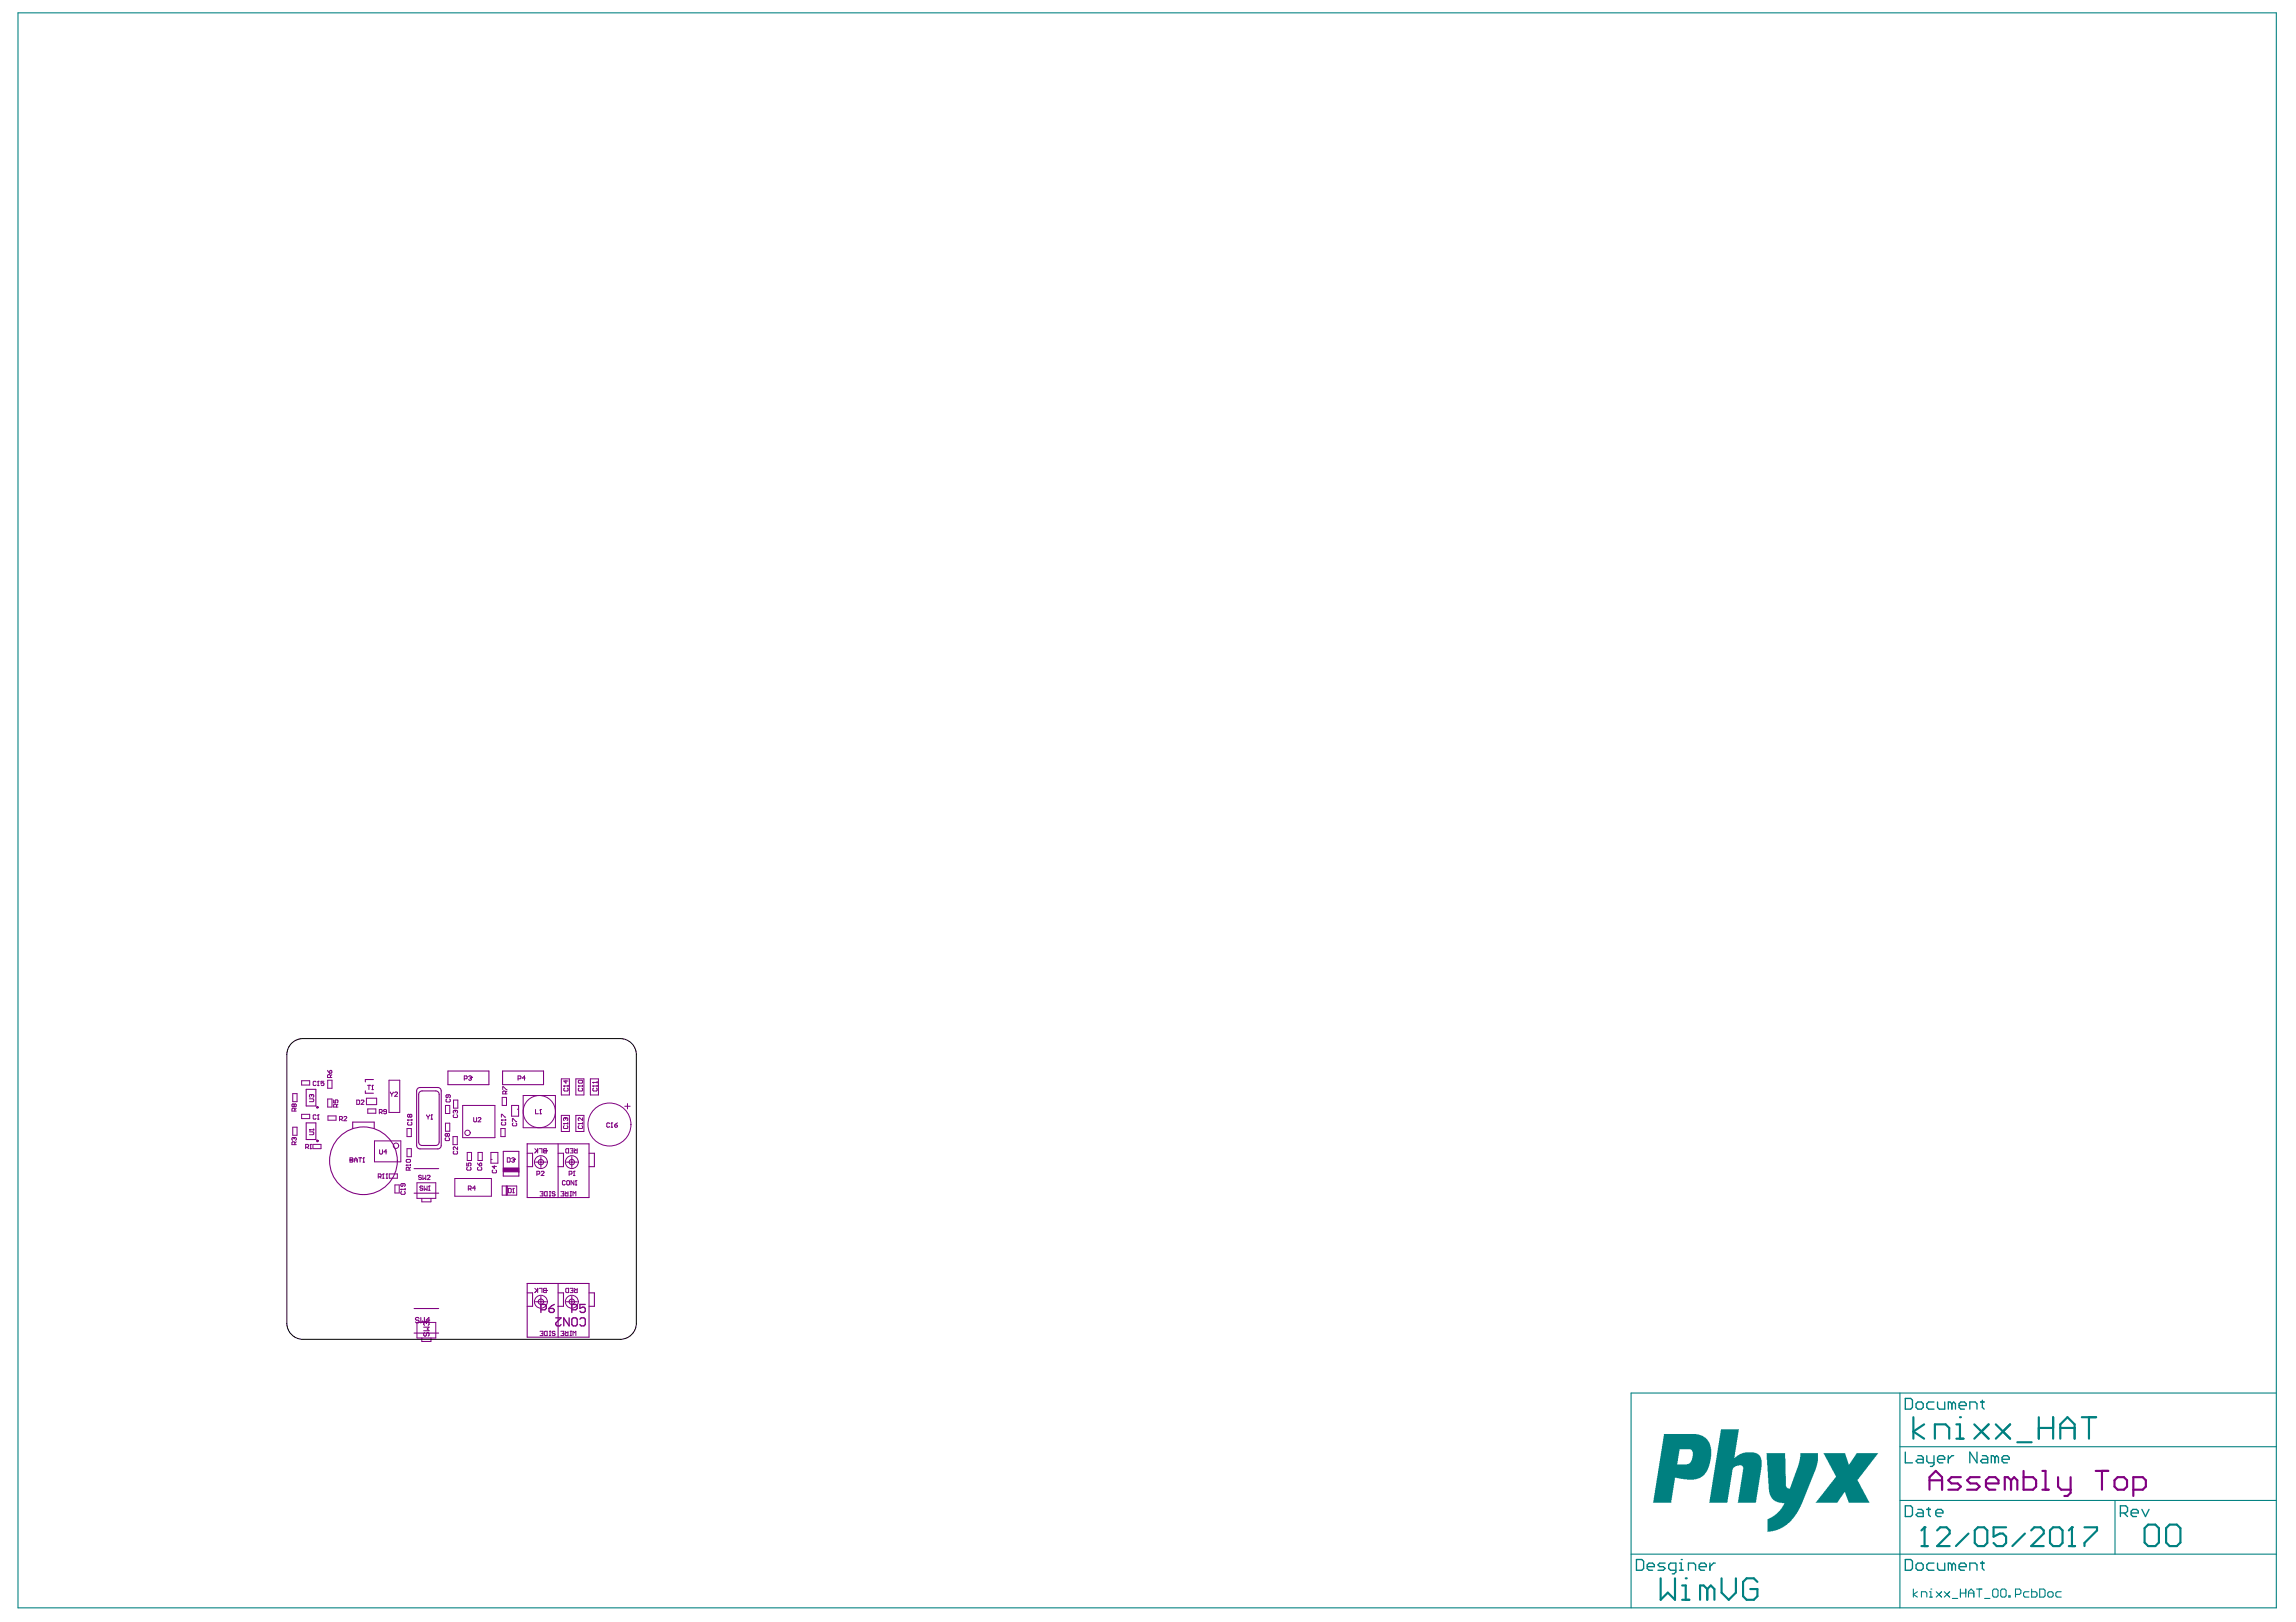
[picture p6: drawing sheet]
<svg xmlns="http://www.w3.org/2000/svg" width="297mm" height="210mm" viewBox="0 0 297 210" stroke-linecap="round" stroke-linejoin="round" font-family="sans-serif">
<g fill="none" stroke="#800080" stroke-width=".13">
<path d="M39 139.9h1.1v.5h-1.1zM41.2 139.9h.1M41.2 139.9v.6M41.2 139.9l-.1 .1M41.9 139.9h-.4v.3l.2-.1 .2 .1-.1 .3-.3-.1M42.4 138.5l.3 .4M42.4 139.8h.6v1h-.6zM42.7 138.6l.1-.1 .1 .3-.2 .1zM42.7 139.4v-.2v-.1l-.3 .1v.2h.5M42.9 139.1l-.2 .2M50.3 139.8h1.4v4.2h-1.4zM60.1 139.6h.2l.1-.3-.1-.1h-.2v.6"/>
<path d="M60.6 139.3l.3-.1 .1 .2M60.8 139.5h.1M60.9 139.5l.1 .1-.1 .2-.3-.1M61 139.4h.1M61 139.4l-.1 .1M67 139.6h.3l.1-.3-.1-.1h-.3v.6M67.9 139.5h-.3l.3-.3v.6M72.6 139.6h1.1v2.1h-1.1zM73.2 139.8v.4l-.3-.3h.6M74.5 139.6h1v2.1h-1zM74.8 139.9l.1-.1h.4l.1 .3-.1 .1h-.4zM76.4 139.6h1v2.1h-1z"/>
<path d="M77.3 140v.2M37.9 141.5h.5v1.1h-.5zM37.9 145.9h.5v1h-.5zM38 147.2h.1M38 147.2l-.2 .1 .1 .3M38 147.2v.1M38 143v-.1l-.2 .1 .1 .2 .1-.1M38 143l.1-.1 .2 .1-.1 .2-.2-.1M38 147.3l.1-.1 .2 .1-.1 .3M38 143v.1M38 147.3v.1M38.1 148.1v-.2l-.1-.1-.2 .1v.2h.5"/>
<path d="M38.1 143.8v-.3l-.1-.1-.2 .1v.3h.5M38.3 143.4l-.2 .2M38.3 147.8l-.2 .1M39 144.2h1.1v.6h-1.1zM39.5 148.5h.3l.1-.3-.1-.1h-.3v.6M39.7 148.5l.2 .2M40 146.2h.1M40 142.2h.5l.1 .1-.1 .3h-.5M40 146.5h.5l.1 .1-.1 .2h-.5M40 146.2h.6M40 146.2l.1 .1M40.1 148.7h.2"/>
<path d="M40.2 148.1h.1M40.2 148.1l-.1 .1M40.2 148.1v.6M40.2 141.6h.1M40.2 141.6l-.2 .1 .1 .3M40.2 141.6l.1 .1M40.3 141.7l.1-.1 .2 .1-.1 .3M40.3 141.7v.1M40.5 148.1h1v.6h-1zM40.6 146.1v.2M40.9 140l-.1-.1-.3 .1v.4l.1 .1 .3-.1M40.9 144.4l-.1-.1-.3 .1v.3l.1 .1 .3-.1"/>
<path d="M41.1 144.8h.2M41.1 140.5h.2M41.2 144.3h.1M41.2 144.3v.5M41.2 144.3l-.1 .1M42.4 142.2h.6v1.1h-.6zM42.4 144.4h1.1v.6h-1.1zM43.2 142.3v.4h.2l-.1-.2 .1-.2 .3 .1-.1 .3M43.5 143.3v-.3l-.1-.1-.2 .1v.3h.5M43.7 142.9l-.2 .2M43.9 144.9h.3l.1-.3-.1-.1h-.3v.5M44.1 144.9l.2 .1"/>
<path d="M44.5 144.6l.1-.1 .3 .1-.4 .4h.4M45.3 150.1h.1M45.3 149.8h.3l.1 .1-.1 .2 .1 .2-.1 .1h-.3zM45.3 150.1h.3M45.8 150.1h.4M45.8 150.4v-.4l.2-.2 .2 .2v.4M46.2 142.4h.2l.1 .1v.3l-.1 .1h-.2zM46.4 149.8h.4M46.6 149.8v.6M46.7 142.5l.1-.1 .3 .1-.4 .4h.4M47 150.4h.1M47 149.8h.1"/>
<path d="M47 149.8v.6M47 149.8v.1M47.4 142.1h1.3v.9h-1.3zM47.5 140.5h.4M47.6 143.5h1v.6h-1zM47.7 140.5v.5M48.1 141h.2M48.2 140.5h.1M48.2 140.5v.5M48.2 140.5h-.1M48.4 147.6h3.5v2.8h-3.5zM48.9 152.3h.3l.1-.3-.1-.1h-.3v.6"/>
<path d="M49.1 143.9h.3v-.2v-.1h-.3v.5M49.1 148.8v.5h.1h.3v-.5M49.1 152.3l.2 .2M49.3 143.9l.1 .2M49.5 152.5h.2M49.6 151.9h.1M49.6 151.9l-.1 .1M49.6 151.9v.6M50 152.5h.1M50 143.9h-.3l-.1-.1 .1-.2 .3 .1v.3l-.1 .1-.3-.1M50 149.1h-.3l.2-.3v.5M50 151.9h.1"/>
<path d="M50 151.9v.6M50 151.9v.1M50.4 151.9h1v.6h-1zM50.5 141.3l.2 .3M50.7 141.6v.3M50.9 141.3l-.2 .3M51.1 141.4v-.1l.3 .1-.3 .5h.3M51.1 153.3h.5v1.1h-.5zM51.9 153.9h.1M51.9 153.9h.5M51.9 153.9v.1M51.9 154.2v.1v.3h.4l.1-.1-.1-.3"/>
<path d="M52.1 153.2v.2l-.1 .1-.1-.1v-.2h.4l.1 .1-.1 .2M52.4 153.8v.2M52.6 150.8h.1M52.6 150.1v-.1h.4l.1 .3-.1 .1h-.4zM52.6 150.8h.5M52.6 150.8v.1M52.7 148.7h.5v1h-.5zM52.7 146h.5v1.1h-.5zM52.7 144.9h.1M52.7 144.9h.6M52.7 144.9l.1 .1M52.8 145.2l-.1 .1 .1 .3h.4l.1-.1-.1-.3"/>
<path d="M52.9 151.4v-.2l-.1-.1-.2 .1v.2h.5M53 144.3l-.1-.1-.2 .1 .1 .3 .2-.1M53 144.3l.1-.1 .2 .1-.1 .3-.2-.1M53 144.3v.2M53.1 151.1l-.2 .1M53.1 150.7v.2M53.3 144.9v.1M53.9 153.1h2.5v2h-2.5zM54.5 152.2l-.3-.1v.2l.2 .1 .1 .2h-.1h-.2M54.6 155.1v.4h1.2v-.4M54.7 153.6l-.1-.1-.3 .1 .1 .2 .3 .1-.1 .1-.3-.1M54.7 152.1v.5l.2-.1 .2 .1v-.5"/>
<path d="M54.9 153.5v.5l.2-.1 .2 .1v-.5M55.2 144.3l.2 .3M55.3 152.2l.1-.1 .2 .1-.3 .4h.3M55.4 144.6v.2M55.4 154h.2M55.5 153.5h.1M55.5 153.5v.5M55.5 153.5l-.1 .1M55.6 144.3l-.2 .3M55.8 144.8h.1M55.8 144.3h.1M55.8 144.3v.5"/>
<path d="M55.8 144.3v.1M57.6 145.3h.6v1.1h-.6zM57.6 143.1h.6v1h-.6zM57.7 147.2l-.1 .1 .1 .3h.4l.1-.1-.1-.3M57.8 142.2l-.1 .1 .1 .3h.4l.1-.1-.1-.3M57.9 146.8l.1-.1 .2 .1-.1 .3-.2-.1M57.9 146.8l-.1-.1-.2 .1 .1 .3 .2-.1M57.9 146.8v.2M58 141.7v.3h-.1h-.2l.1-.3h.4l.1 .1-.1 .2M58.6 147.1h.6v1h-.6zM58.7 142.4h.5v1h-.5zM58.7 149l-.1 .1 .1 .2h.4h.1l-.1-.3"/>
<path d="M58.7 144.2l-.1 .1 .1 .3h.4l.1-.1-.1-.3M58.8 143.7h.1M58.8 143.7l-.2 .1 .1 .3M58.8 143.7l.1 .1M58.8 152.5h4.8v2.3h-4.8zM58.9 143.8l.1-.1 .2 .1-.1 .3M58.9 143.8v.1M59.2 148.4v.4l-.5-.4-.1 .1 .1 .3M59.9 143.1h4.1v4.1h-4.1zM60.4 150.5v.4h.3l-.1-.2 .1-.2 .2 .1-.1 .3M60.4 149.1h.6v1.1h-.6zM60.5 151.1l-.1 .1 .1 .2h.3l.1-.1-.1-.2"/>
<path d="M60.6 153.9h.3l.1-.3-.1-.1h-.3v.5M60.8 153.9l.2 .1M61.3 144.6v.5l.1 .1 .3-.1v-.5M61.5 153.8h-.4l.3-.3v.5M61.8 150.5l.2 .4M61.8 144.7l.1-.1 .3 .1-.4 .5h.4M61.8 149.1h.6v1.1h-.6zM61.9 151.1l-.1 .1 .1 .2h.3l.1-.1-.1-.2M62 150.6l.2-.1 .1 .3-.3 .1zM63.5 149.1h.9v1.4h-.9zM63.5 150h.2M63.8 151.4l-.1 .1 .1 .3h.3l.1-.1-.1-.3"/>
<path d="M64 150.9v.3l-.3-.3h.5M64.8 146h.6v1.1h-.6zM64.9 144.9h.1M64.9 144.6v-.4l.5 .4M64.9 144.9h.5M64.9 144.9l.1 .1M65 145.2l-.1 .1 .1 .3h.3l.1-.1-.1-.3M65 142h.5v1.1h-.5zM65 153.5h1.8v1.2h-1.8zM65 141v-.4l.6 .4M65.4 141.6v-.3l-.1-.1-.3 .1v.3h.6M65.4 144.9v.1"/>
<path d="M65.5 153.5v1.2M65.6 153.5v1.2M65.6 141.2l-.2 .2M65.6 149.8h.3l.1 .1v.4l-.1 .1h-.3zM65.8 153.8h.2l.1 .1v.4h-.1h-.2zM66.2 149.9l.3-.1 .1 .2M66.2 143.1h.9v1.3h-.9zM66.3 145.1v-.3l.5 .3M66.3 154.3h.2M66.4 150.1h.1M66.4 145.3l-.1 .1 .1 .3h.4v-.1v-.3M66.4 153.8h.1"/>
<path d="M66.4 153.8v.5M66.4 153.8l-.1 .1M66.5 150.1l.1 .1-.1 .2-.3-.1M66.6 150h.1M66.6 150l-.1 .1M66.9 143.5h.2M67.7 141.8h4.2v4.1h-4.2zM69.2 148.7l.3 .2M69.3 143.6v.5h.4M69.5 151.9h.2l.1-.2-.1-.1h-.2v.5M69.6 148.8l-.4 .4M69.6 148.7v.5"/>
<path d="M69.7 148.7h.4v.5M69.8 144.1h.2M69.9 154.2h.3v.6h-.3M69.9 143.6h.1M69.9 143.6v.5M69.9 143.6l-.1 .1M70 151.7l.1-.1 .3 .1-.4 .4h.4M70 154.5h.2M70.3 148.7h.1h.3v.5h-.3l-.1-.1 .1-.2zM70.4 148.9h.3M70.5 154.2h.3v.6h-.3l-.1-.1v-.4zM70.7 148.9h.1"/>
<path d="M71.1 154.8h.2M71.1 154.2h.2M71.2 154.2v.6M71.8 154.3l-.3-.1-.1 .2 .3 .1 .1 .2-.1 .1-.3-.1M72.6 154.2h.3v.6h-.3M72.6 144.3h1.1v2.1h-1.1zM72.7 154.5h.2M72.9 145.4h.1M72.9 145.4h.6M72.9 145.4l.1 .1M72.9 140.5h.1M72.9 140.5h.6"/>
<path d="M72.9 140.5l.1 .1M73 145.7l-.1 .1 .1 .2h.4h.1l-.1-.3M73 140.8l-.1 .1 .1 .3h.4l.1-.1-.1-.3M73.1 144.7h.1M73.1 144.7h-.2l.1 .3M73.1 154.2l.2 .2M73.1 152.9l-.1-.1-.2 .1v.3l.1 .1 .2-.1M73.2 144.7h.1h.2l-.1 .3M73.2 144.7v.1M73.2 148.7h.1h.3v.5h-.3l-.1-.1zM73.3 152.9l.1-.1 .3 .1v.3l-.1 .1-.3-.1zM73.5 145.3v.2"/>
<path d="M73.5 154.2v.6h-.3l-.1-.1 .1-.3h.3M73.5 140.4v.2M73.6 151.9h.3l.1-.2-.1-.1h-.3v.5M73.7 148.7h.4v.5h-.4M73.8 154.8h.1M73.8 154.2h.1M73.9 154.2v.6M73.9 148.9h.2M74.1 154.8v-.6l.2 .2 .2-.2v.6M74.2 152.1h.2M74.2 152.8v.5l-.3-.5v.5M74.3 151.6h.1"/>
<path d="M74.3 151.6v.5M74.3 151.6l-.1 .1M74.3 148.7l.2 .1M74.4 153.3h.2M74.5 144.3h1v2.1h-1zM74.5 152.8h.1M74.5 152.8v.5M74.5 152.8l-.1 .1M74.7 148.7v.5h-.3l-.1-.1 .1-.3h.3M74.8 145.4h.1M74.8 145.4h.6M74.8 145.4l.1 .1"/>
<path d="M74.8 140.5h.1M74.8 140.5h.6M74.8 140.5l.1 .1M74.9 145.7l-.1 .1 .1 .2h.4h.1l-.1-.3M74.9 140.8l-.1 .1 .1 .3h.4l.1-.1-.1-.3M75.4 144.7v.3l-.4-.3h-.2l.1 .3M75.4 145.3v.2M75.4 140.4v.2M76.7 140.5h.1M76.7 140.1h.1M76.7 140.5h.6M76.7 140.5l.1 .1"/>
<path d="M76.7 140.1h.6M76.7 140.1l.1 .1M76.8 140.8l-.1 .1 .1 .3h.4l.1-.1-.1-.3M77.3 140.4v.2M78.9 145.4l-.1-.1-.3 .1v.4l.1 .1 .3-.1M79.1 145.9h.1M79.1 145.3h.1M79.1 145.3v.6M79.1 145.3v.1M79.5 145.6h.3l.1 .2-.3 .1zM79.9 145.3l-.4 .3M80.8 143.2h.7"/>
<path d="M81.2 142.8v.7M53.9 171.1h2.5v2h-2.5zM54.6 173.1v.5h1.2v-.5M69.2 166.7l.3 .3M69.6 166.7v.6M69.6 166.9l-.4 .4M69.7 166.7h.4v.6M69.9 172.3h.3v.5h-.3M70 172.6h.2M70.3 166.8l.1-.1h.3v.6h-.3l-.1-.1 .1-.2zM70.4 167h.3M70.5 172.3h.3v.5h-.3l-.1-.1v-.3z"/>
<path d="M70.7 167h.1M71.1 172.8h.2M71.1 172.3h.2M71.2 172.3v.5M71.8 172.4l-.3-.1-.1 .2 .3 .1 .1 .1-.1 .1-.3-.1M72.6 172.3h.3v.5h-.3M72.7 172.6h.2M73.1 172.3l.2 .2M73.2 166.8l.1-.1h.3v.6h-.3l-.1-.1zM73.5 172.3v.5h-.3l-.1-.1 .1-.2h.3M73.7 166.7h.4v.6h-.4M73.8 172.8h.1"/>
<path d="M73.8 172.3h.1M73.9 172.3v.5M73.9 167h.2M74.1 172.8v-.5l.2 .2 .2-.2v.5M74.3 166.7l.2 .2M74.7 166.7v.6h-.3l-.1-.1 .1-.3h.3"/>
<circle cx="51.2" cy="148.3" r=".35"/>
<circle cx="60.5" cy="146.6" r=".35"/>
<circle cx="69.8" cy="143.9" r="2.09"/>
<circle cx="70" cy="150.4" r=".83"/>
<circle cx="74" cy="150.4" r=".83"/>
<circle cx="78.8" cy="145.5" r="2.78"/>
<circle cx="70" cy="168.5" r=".83"/>
<circle cx="74" cy="168.5" r=".83"/>
</g>
<g fill="none" stroke="#800080" stroke-width=".14">
<path d="M48.3 139.7h-1v.3M58 138.6h5.3v1.8h-5.3zM65 138.6h5.3v1.8h-5.3zM39.6 141h1.3v2.1h-1.3zM39.6 145.3h1.3v2.2h-1.3zM45.6 146v-.8h2.8v.8M47.3 141.2v.3h1M53.6 154.4h3.2M53.6 151.2h3.2M54 141l.3-.3h2.3l.4 .3 .1 7.2-.2 .4-2.6 .1-.3-.2zM54.2 141.4l.4-.2h1.8l.4 .2v6.4l-.2 .4h-2l-.4-.2zM65.1 149h2v3.2h-2z"/>
<path d="M65.1 151.2h2M65.1 151.6h2M65.1 151.3h2M65.1 151.4h2M65.1 151.5h2M68.2 149.2h.7v1.8h-.7M68.2 148h8v7h-8zM68.2 148h.1M69.3 150.4h1.4M70 149.7v1.4M72.2 149.2h.7v1.8h-.7M72.2 148v7"/>
<path d="M73.3 150.4h1.4M74 149.7v1.4M76.2 149.2h.7v1.8h-.7M53.6 172.5h3.2M53.6 169.3h3.2M54.2 170.6l-.1-.1h-.2l-.2 .1 .2 .2h.2l.1 .3-.1 .1h-.2l-.2-.1M54.4 170.5v.7l.3-.2 .2 .2v-.7M54.8 171.7h.7l-.2 .3 .2 .2h-.7M54.9 172.4l-.1 .2v.2l.2 .1 .2-.1v-.2l.2-.2 .1 .2v.2l-.1 .1M55 171.1h.1M55 171.1l-.2 .1v.2l.1 .1M55 171.1l.2 .1"/>
<path d="M55.2 171.2v.1M55.2 171.2l.1-.1 .2 .1M55.6 170.8h-.5l.4-.3v.9l-.1 .1M68.2 167.3h.7v1.7h-.7M68.2 166.1h8v6.9h-8zM68.2 166.1h.1M69.3 168.5h1.4M70 167.8v1.4M72.2 167.3h.7v1.7h-.7M72.2 166.1v6.9M73.3 168.5h1.4M74 167.8v1.4"/>
<path d="M76.2 167.3h.7v1.7h-.7"/>
<circle cx="47" cy="150.2" r="4.4"/>
<circle cx="70" cy="150.4" r=".35"/>
<circle cx="74" cy="150.4" r=".35"/>
<circle cx="70" cy="168.5" r=".35"/>
<circle cx="74" cy="168.5" r=".35"/>
</g>
<g fill="none" stroke="#800080" stroke-width=".17">
<path d="M70 169.5h.5l.2-.2v-.3l-.2-.2h-.5v1M71 169.3h.5l.2 .2v.2l-.2 .1h-.3l-.2-.1zM71.7 168.8l-.3 .2-.4 .3M71.9 170.5h.7l-.7 .7v.2l.2 .2h.3l.2-.2M73.6 170.5v1.1l-.7-1.1v1.1M74 169.5h.5l.2-.2v-.3l-.2-.2h-.5v1M74.2 170.5h.3l.2 .2v.7l-.2 .2h-.3l-.2-.2v-.7zM75 170.7l.2-.2h.3l.2 .2v.7l-.2 .2h-.3l-.2-.2M75.7 168.8h-.7v.5l.4-.1h.1l.2 .1v.4l-.2 .1h-.3l-.2-.1"/>
<circle cx="41.1" cy="143.3" r=".09"/>
<circle cx="41.1" cy="147.6" r=".09"/>
</g>
<g fill="none" stroke="#800080" stroke-width=".28">
<path d="M249.6 192.8v-1.6l.8-.8 .8 .8v1.6M249.6 191.6h1.6M253.7 191.2h-1.2l-.4 .4 .4 .4h.8l.4 .4-.4 .4h-1.2M256.1 191.2h-1.2l-.4 .4 .4 .4h.8l.4 .4-.4 .4h-1.2M256.9 192h1.6v-.4l-.4-.4h-.8l-.4 .4v.8l.4 .4h.8M260.2 191.6l-.4-.4h-.4v1.6M260.2 191.6v1.2M260.2 191.6l.4-.4 .4 .4v1.2M261.8 190.4v2.4h1.2l.4-.4v-.8l-.4-.4h-1.2M264.2 192.8h.8M264.2 190.4h.4v2.4M266.3 191.2v1.2l.4 .4h1.2"/>
<path d="M267.9 191.2v2l-.4 .4h-.4M271.1 190.4h1.6M271.9 190.4v2.4M273.6 191.6l.4-.4h.8l.4 .4v.8l-.4 .4h-.8l-.4-.4zM276 192.8h1.2l.4-.4v-.8l-.4-.4h-1.2v2.4"/>
</g>
<g fill="#008080">
<path d="M228.5 188.1h2.4l.1 4.2 .2 .3h.2h.2l1.1-3.1 .2-.9v-.5h2.3v1l-.4 1.3-1.8 4.6-.8 1.2-1.1 1.1-.9 .6-.8 .3-.7 .1v-1.2a.45 .45 0 0 1 .4-.7l.7-.4 .5-.6 .5-.9h-.6l-.6-.2-.4-.4-.2-.4-.2-.7z"/>
<path d="M235.9 188.1h2.8l.4 1.4 .2-.1 .9-1.3h2.8l-2.6 3.3a.38 .38 0 0 0 .1 .5l1.4 2.6h-2.7l-.5-1.4h-.1l-.9 1.4h-2.8l2.2-2.8 .2-.3a.34 .34 0 0 0 .1-.6z"/>
<path d="M222.6 185h2.4l-.6 3.7 .7-.5 .7-.3 1.3 .1 .4 .2 .3 .4 .1 .4v.9l-.8 4.6h-2.3l.7-4.2a.58 .58 0 0 0-.1-.6h-.7l-.3 .2a.59 .59 0 0 0-.3 .6l-.6 4h-2.4z"/>
<path d="M215.3 185.6h4.2l.8 .2 .6 .5 .4 .7 .1 .5-.1 1.4-.2 .8-.3 .7-.4 .6-.4 .2-.8 .3h-1l-1.5-.3-.5 3.3h-2.4zM217.3 187.5l-.3 2h1.2l.3-.1 .4-.5 .1-.7a.56 .56 0 0 0-.3-.7z"/>
</g>
<g fill="none" stroke="#008080" stroke-width=".14">
<path d="M2.3 1.7h292.2v206.4h-292.2zM245.8 180.3v27.8M245.8 194.2h48.7M245.8 187.2h48.7M273.6 194.2v6.9M294.5 180.3h-83.5v27.8M211 201.1h83.5M247.5 205.6v1.1M248.1 206l-.6 .3 .6 .4M248.6 206.7v-.7h.5l.2 .2v.5M249.6 206h.2v.7M249.6 206.7h.4"/>
<path d="M249.8 205.6h.1M250.5 206l.7 .7M251.2 206l-.7 .7M251.5 206l.7 .7M252.2 206l-.7 .7M252.6 206.9h.7M253.6 205.6v1.1M253.6 206.2h.7M254.3 205.6v1.1M254.7 206.2h.7M254.7 206.7v-.7l.3-.4 .4 .4v.7M255.7 205.6h.7"/>
<path d="M256.1 205.6v1.1M256.8 206.9h.6M257.8 205.8l.2-.2h.3l.2 .2v.7l-.2 .2h-.3l-.2-.2zM258.8 205.8l.2-.2h.4l.1 .2v.7l-.1 .2h-.4l-.2-.2zM259.9 206.5h.2v.2h-.2zM260.8 206.3h.5l.1-.1v-.4l-.1-.2h-.5v1.1M262.5 206h-.5l-.2 .2v.3l.2 .2h.5M262.8 205.6v1.1h.6l.1-.2v-.3l-.1-.2h-.6M263.9 205.6h.5l.2 .2v.7l-.2 .2h-.5zM264.9 206.2l.2-.2h.3l.2 .2v.3l-.2 .2h-.3l-.2-.2zM266.7 206h-.6l-.1 .2v.3l.1 .2h.6"/>
</g>
<g fill="none" stroke="#008080" stroke-width=".17">
<path d="M246.5 194.9h.7l.2 .2v.9l-.2 .3h-.7zM246.5 181h.7l.2 .2v.9l-.2 .3h-.7zM246.5 187.9v1.4h.9M247.9 181.7l.2-.3h.5l.2 .3v.4l-.2 .3h-.5l-.2-.3zM248.1 195.3h.5l.2 .3v.7h-.7l-.2-.3 .2-.2h.7M248.1 188.4h.5l.2 .2v.7h-.7l-.2-.2 .2-.3h.7M249.3 195.3h.4M249.3 188.4v.7l.2 .2h.7M249.5 195.1v.9l.2 .3M250.2 181.4h-.7l-.2 .3v.4l.2 .3h.7M250.2 188.4v1.1l-.2 .3h-.3M250.4 195.8h1v-.2l-.3-.3h-.4l-.3 .3v.4l.3 .3h.4"/>
<path d="M250.7 188.8h.9v-.2l-.2-.2h-.5l-.2 .2v.5l.2 .2h.5M250.7 181.4v.7l.2 .3h.7v-1M252.1 188.4v.9M252.5 181.7l-.2-.3h-.2v1M252.5 181.7l.3-.3 .2 .3v.7M252.5 181.7v.7M252.8 188.4h-.3l-.4 .4M253.4 181.9h1v-.2l-.3-.3h-.4l-.3 .3v.4l.3 .3h.4M254.8 182.4v-1h.7l.3 .3v.7M255.8 187.9v1.4l-1-1.4v1.4M256.2 181.4h.5M256.5 188.4h.4l.3 .2v.7h-.7l-.3-.2 .3-.3h.7"/>
<path d="M256.5 181.2v.9l.2 .3M258.1 188.6l-.2-.2h-.3v.9M258.1 188.6v.7M258.1 188.6l.2-.2 .2 .2v.7M259 188.8h.9v-.2l-.2-.2h-.5l-.2 .2v.5l.2 .2h.5M274.3 195.8h.7l.2-.2v-.5l-.2-.2h-.7v1.4M274.8 195.8l.4 .5M275.7 195.8h.9v-.2l-.2-.3h-.5l-.2 .3v.4l.2 .3h.5M277.1 195.3l.5 1 .4-1M211.7 201.8h.7l.2 .2v1l-.2 .2h-.7zM213.1 202.7h.9v-.2l-.2-.2h-.5l-.2 .2v.5l.2 .2h.5M215.4 202.3h-.7l-.2 .2 .2 .2h.5l.2 .3-.2 .2h-.7"/>
<path d="M216.8 203.2h-.7l-.2-.2v-.5l.2-.2h.7v1.1l-.2 .3h-.3M217.3 203.2h.4M217.3 202.3h.2v.9M217.5 201.8h.1M218.4 203.2v-.9h.7l.3 .2v.7M219.8 202.7h1v-.2l-.3-.2h-.4l-.3 .2v.5l.3 .2h.4M221.2 202.3v.9M221.9 202.3h-.2l-.5 .4M246.5 201.8h.7l.2 .2v1l-.2 .2h-.7zM247.9 202.5l.2-.2h.5l.2 .2v.5l-.2 .2h-.5l-.2-.2zM250.2 202.3h-.7l-.2 .2v.5l.2 .2h.7M250.7 202.3v.7l.2 .2h.7v-.9"/>
<path d="M252.5 202.5l-.2-.2h-.2v.9M252.5 202.5v.7M252.5 202.5l.3-.2 .2 .2v.7M253.4 202.7h1v-.2l-.3-.2h-.4l-.3 .2v.5l.3 .2h.4M254.8 203.2v-.9h.7l.3 .2v.7M256.2 202.3h.5M256.5 202v1l.2 .2"/>
</g>
<g fill="none" stroke="#008080" stroke-width=".28">
<path d="M247.5 183.4v2.8M248.9 184.3l-1.4 1 1.4 .9M249 197.6h.1M249 197.6v2.5M249 197.6l-.4 .5M250.3 186.2v-1.9h1.4l.5 .5v1.4M250.6 198.1l.4-.5h.8l.4 .5v.4l-1.6 1.6h1.6M253.1 184.3h.5v1.9M253.1 186.2h.9M253.6 183.4h.1M254.7 198.5l-1.7 1.6M255.4 184.3l1.9 1.9"/>
<path d="M255.5 198.1l.4-.5h.8l.4 .5v1.6l-.4 .4h-.8l-.4-.4zM257.3 184.3l-1.9 1.9M258.2 184.3l1.9 1.9-1-.9M259.5 197.6h-1.6v1.3l.8-.4h.4l.4 .4v.8l-.4 .4h-.8l-.4-.4M260.1 184.3l-1.9 1.9M261 186.6h1.8M262 198.5l-1.7 1.6M262.8 198.1l.4-.5h.8l.4 .5v.4l-1.6 1.6h1.6M263.8 183.4v2.8M263.8 184.8h1.8M265.2 198.1l.4-.5h.8l.4 .5v1.6l-.4 .4h-.8l-.4-.4zM265.6 183.4v2.8"/>
<path d="M266.5 184.8h1.9M266.5 186.2v-1.9l1-.9 .9 .9v1.9M268.1 197.6h.1M268.1 197.6v2.5M268.1 197.6l-.5 .5M269.3 183.4h1.9M269.7 197.6h1.6v.5l-1.6 1.6v.4M270.3 183.4v2.8M277.4 197.8l.5-.5h.9l.5 .5v1.8l-.5 .5h-.9l-.5-.5zM280.2 197.8l.5-.5h.9l.5 .5v1.8l-.5 .5h-.9l-.5-.5zM214.8 204.3v2.7l1-.9 .9 .9v-2.7M217.6 207h1"/>
<path d="M217.6 205.2h.5v1.8M218.1 204.3h.1M220.9 205.6l-.5-.4h-.5v1.8M220.9 205.6v1.4M220.9 205.6l.4-.4 .5 .4v1.4M222.7 204.3v1.8l1 .9 .9-.9v-1.8M227.4 204.7l-.5-.4h-.9l-.5 .4v1.9l.5 .4h.9l.5-.4v-1h-1M248.6 200.1h.8M267.6 200.1h.9"/>
</g>
<path d="M37.7 135l.4-.3 .5-.2 .6-.1h41a2.09 2.09 0 0 1 2.1 2.1v34.7a2.09 2.09 0 0 1-2.1 2.1h-41a2.09 2.09 0 0 1-2.1-2.1v-34.7l.1-.6 .2-.5z" fill="none" stroke="#000" stroke-width=".13"/>
</svg>
